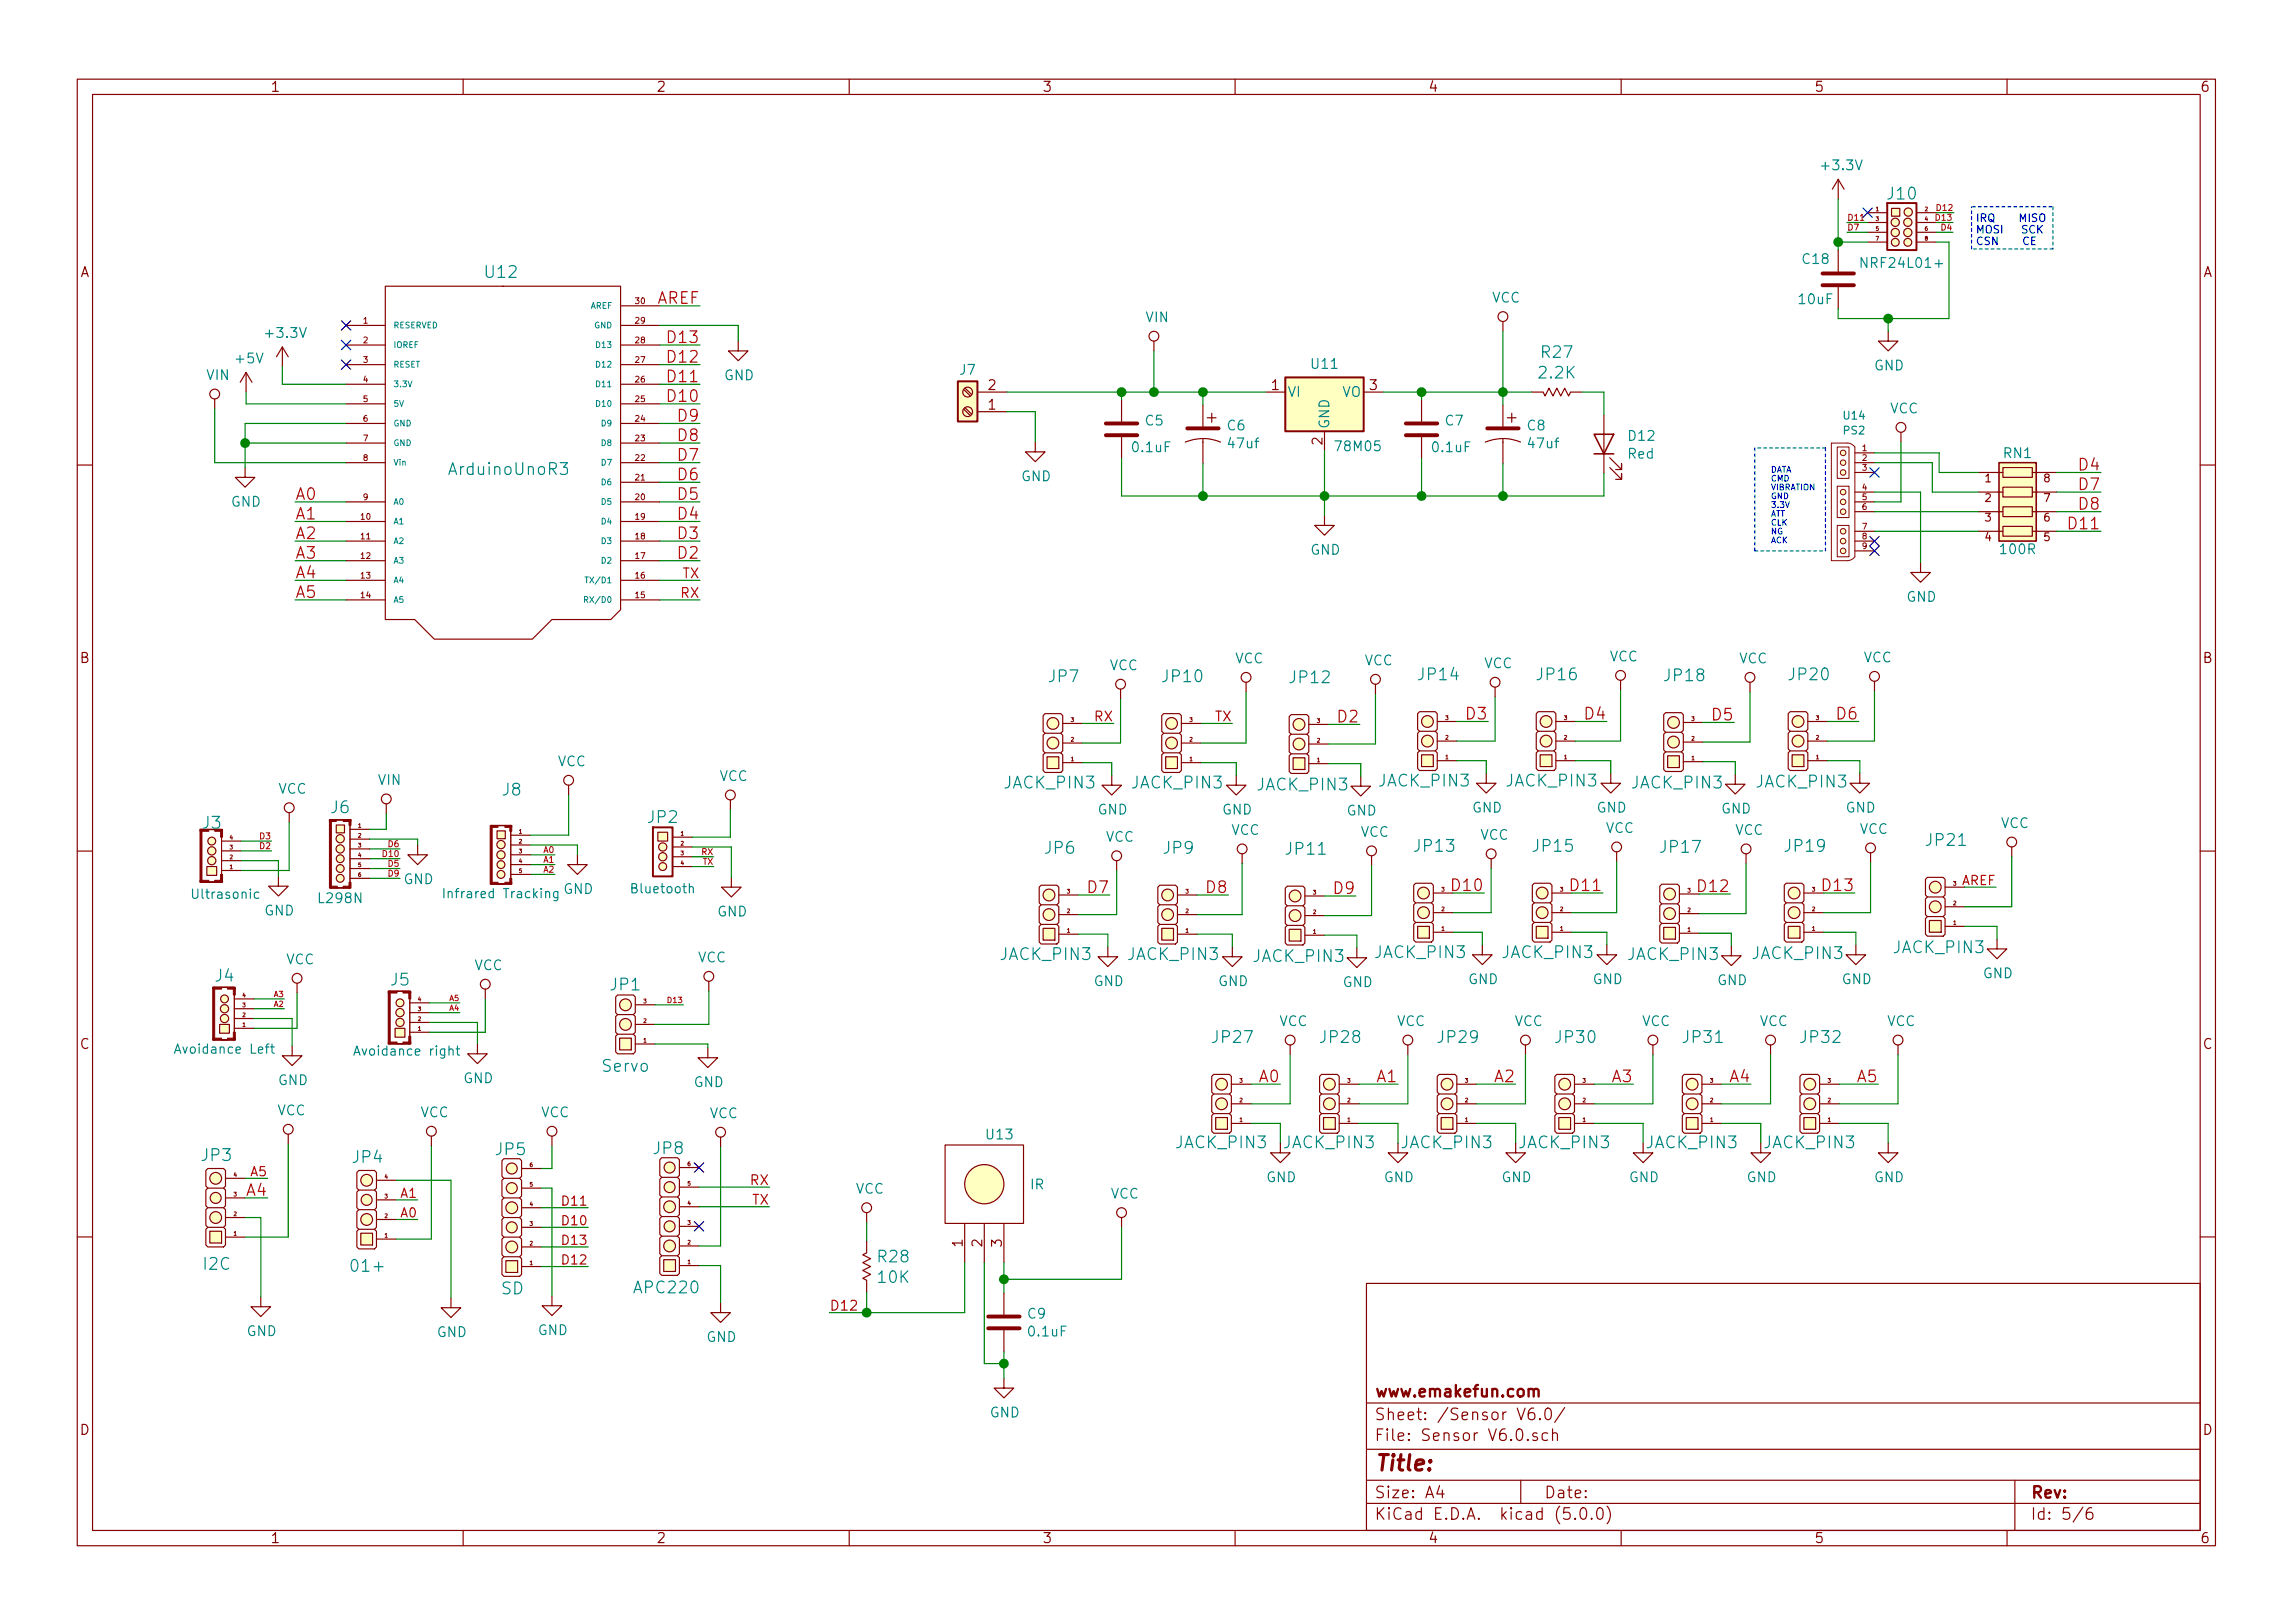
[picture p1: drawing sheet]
<svg xmlns="http://www.w3.org/2000/svg" width="297mm" height="210mm" viewBox="0 0 297 210" stroke-linecap="round" stroke-linejoin="round" font-family="sans-serif">
<defs><g id="words">
<text font-size="2.8" fill="#840000" x="178" y="190.5">Title:</text>
<g font-size="2.1" fill="#008484">
<text x="244.6" y="25.9">J10</text>
<text x="63" y="36">U12</text>
<text x="199.8" y="46.4">R27</text>
<text x="199.5" y="49">2.2K</text>
<text x="58.4" y="61.5">ArduinoUnoR3</text>
<text x="135.9" y="88.4">JP7</text>
<text x="150.7" y="88.4">JP10</text>
<text x="167.2" y="88.5">JP12</text>
<text x="183.9" y="88.1">JP14</text>
<text x="199.2" y="88.1">JP16</text>
<text x="215.7" y="88.3">JP18</text>
<text x="231.9" y="88.1">JP20</text>
<text x="178.7" y="101.9">JACK_PIN3</text>
<text x="195.2" y="101.9">JACK_PIN3</text>
<text x="26.3" y="107.4">J3</text>
<text x="42.9" y="105.4">J6</text>
<text x="65.1" y="103.1">J8</text>
<text x="84" y="106.6">JP2</text>
<text x="130.1" y="102.2">JACK_PIN3</text>
<text x="146.7" y="102.2">JACK_PIN3</text>
<text x="162.9" y="102.4">JACK_PIN3</text>
<text x="211.4" y="102.2">JACK_PIN3</text>
<text x="227.6" y="102">JACK_PIN3</text>
<text x="135.4" y="110.6">JP6</text>
<text x="150.8" y="110.6">JP9</text>
<text x="166.7" y="110.7">JP11</text>
<text x="183.4" y="110.4">JP13</text>
<text x="198.7" y="110.4">JP15</text>
<text x="215.2" y="110.5">JP17</text>
<text x="231.4" y="110.4">JP19</text>
<text x="249.7" y="109.6">JP21</text>
<text x="129.6" y="124.4">JACK_PIN3</text>
<text x="146.2" y="124.4">JACK_PIN3</text>
<text x="162.4" y="124.6">JACK_PIN3</text>
<text x="178.2" y="124.1">JACK_PIN3</text>
<text x="194.7" y="124.1">JACK_PIN3</text>
<text x="210.9" y="124.4">JACK_PIN3</text>
<text x="227.1" y="124.3">JACK_PIN3</text>
<text x="245.3" y="123.5">JACK_PIN3</text>
<text x="27.9" y="127.2">J4</text>
<text x="50.6" y="127.7">J5</text>
<text x="79.1" y="128.3">JP1</text>
<text x="157.2" y="135.1">JP27</text>
<text x="171.2" y="135.1">JP28</text>
<text x="186.4" y="135.1">JP29</text>
<text x="201.7" y="135.1">JP30</text>
<text x="218.2" y="135.1">JP31</text>
<text x="233.4" y="135.1">JP32</text>
<text x="78.1" y="138.9">Servo</text>
<text x="64.3" y="149.7">JP5</text>
<text x="84.7" y="149.5">JP8</text>
<text x="152.4" y="148.8">JACK_PIN3</text>
<text x="166.3" y="148.8">JACK_PIN3</text>
<text x="181.6" y="148.8">JACK_PIN3</text>
<text x="196.8" y="148.8">JACK_PIN3</text>
<text x="213.3" y="148.8">JACK_PIN3</text>
<text x="228.6" y="148.8">JACK_PIN3</text>
<text x="26.2" y="150.4">JP3</text>
<text x="45.7" y="150.7">JP4</text>
<text x="26.4" y="164.5">I2C</text>
<text x="45.8" y="164.8">01+</text>
<text x="64.9" y="167.7">SD</text>
<text x="82.3" y="167.6">APC220</text>
<text x="113.8" y="163.5">R28</text>
<text x="113.8" y="166.2">10K</text>
</g>
<g font-size="2.1" fill="#c20000">
<text x="85" y="39.4">AREF</text>
<text x="86.8" y="47">D12</text>
<text x="86.8" y="44.4">D13</text>
<text x="86.8" y="49.5">D11</text>
<text x="86.8" y="52.1">D10</text>
<text x="88" y="59.7">D7</text>
<text x="88" y="57.1">D8</text>
<text x="88" y="54.6">D9</text>
<text x="38.2" y="64.8">A0</text>
<text x="88" y="64.8">D5</text>
<text x="88" y="62.2">D6</text>
<text x="269.5" y="61">D4</text>
<text x="269.5" y="63.5">D7</text>
<text x="38.2" y="67.3">A1</text>
<text x="38.2" y="69.8">A2</text>
<text x="88" y="69.8">D3</text>
<text x="88" y="67.3">D4</text>
<text x="268.3" y="68.6">D11</text>
<text x="269.5" y="66">D8</text>
<text x="38.2" y="72.4">A3</text>
<text x="38.2" y="74.9">A4</text>
<text x="38.2" y="77.5">A5</text>
<text x="88" y="72.4">D2</text>
<text x="173.5" y="93.6">D2</text>
<text x="190.1" y="93.2">D3</text>
<text x="205.5" y="93.2">D4</text>
<text x="222" y="93.3">D5</text>
<text x="238.1" y="93.2">D6</text>
<text x="141.1" y="115.7">D7</text>
<text x="156.5" y="115.7">D8</text>
<text x="173" y="115.8">D9</text>
<text x="188.4" y="115.4">D10</text>
<text x="203.8" y="115.4">D11</text>
<text x="220.3" y="115.6">D12</text>
<text x="236.4" y="115.4">D13</text>
<text x="163.2" y="140.2">A0</text>
<text x="178.4" y="140.2">A1</text>
<text x="193.7" y="140.2">A2</text>
<text x="208.9" y="140.2">A3</text>
<text x="224.2" y="140.2">A4</text>
<text x="240.7" y="140.2">A5</text>
</g>
<g font-size="2.1" fill="#840000">
<text x="156.4" y="54.8">+</text>
<text x="195.2" y="54.8">+</text>
<text x="178" y="184">Sheet: /Sensor V6.0/</text>
<text x="178" y="181">www.emakefun.com</text>
<text x="178" y="186.7">File: Sensor V6.0.sch</text>
<text x="178" y="196.9">KiCad E.D.A. kicad (5.0.0)</text>
<text x="178" y="194.1">Size: A4</text>
<text x="200" y="194.1">Date:</text>
<text x="263" y="194.1">Rev:</text>
<text x="263" y="196.9">Id: 5/6</text>
</g>
<text font-size="2.1" fill="#008400" x="32" y="154.9">A4</text>
<g font-size="1.8" fill="#840000">
<text x="35" y="11.9">1</text>
<text x="85" y="11.9">2</text>
<text x="135" y="11.9">3</text>
<text x="185" y="11.9">4</text>
<text x="235" y="11.9">5</text>
<text x="285" y="11.9">6</text>
<text x="10.4" y="35.9">A</text>
<text x="285.4" y="35.9">A</text>
<text x="128" y="53.1">1</text>
<text x="128" y="50.5">2</text>
<text x="164.7" y="50.5">1</text>
<text x="177.4" y="50.5">3</text>
<text x="171.3" y="57.6" transform="rotate(-90 171.3 57.6)">2</text>
<text x="10.4" y="85.9">B</text>
<text x="285.4" y="85.9">B</text>
<text x="10.4" y="135.9">C</text>
<text x="285.4" y="135.9">C</text>
<text x="124.7" y="161.5" transform="rotate(-90 124.7 161.5)">1</text>
<text x="127.3" y="161.5" transform="rotate(-90 127.3 161.5)">2</text>
<text x="129.8" y="161.5" transform="rotate(-90 129.8 161.5)">3</text>
<text x="10.4" y="185.9">D</text>
<text x="285.4" y="185.9">D</text>
<text x="35" y="199.9">1</text>
<text x="85" y="199.9">2</text>
<text x="135" y="199.9">3</text>
<text x="185" y="199.9">4</text>
<text x="235" y="199.9">5</text>
<text x="285" y="199.9">6</text>
</g>
<g font-size="1.8" fill="#008484">
<text x="236.2" y="22.1">+3.3V</text>
<text x="233.6" y="34.2">C18</text>
<text x="241.6" y="34.7">NRF24L01+</text>
<text x="148.4" y="41.8">VIN</text>
<text x="193.3" y="39.2">VCC</text>
<text x="233.1" y="39.4">10uF</text>
<text x="30.7" y="47.1">+5V</text>
<text x="34.6" y="43.8">+3.3V</text>
<text x="170" y="47.8">U11</text>
<text x="26.8" y="49.2">VIN</text>
<text x="93.8" y="49.3">GND</text>
<text x="124.4" y="48.6">J7</text>
<text x="166.8" y="51.4">VI</text>
<text x="173.8" y="51.4">VO</text>
<text x="242.8" y="48">GND</text>
<text x="244.8" y="53.6">VCC</text>
<text x="146.8" y="58.6">0.1uF</text>
<text x="148.4" y="55.1">C5</text>
<text x="159" y="55.8">C6</text>
<text x="159.2" y="58.1">47uf</text>
<text x="172.2" y="55.6" transform="rotate(-90 172.2 55.6)">GND</text>
<text x="173.2" y="58.5">78M05</text>
<text x="185.7" y="58.6">0.1uF</text>
<text x="187.3" y="55.1">C7</text>
<text x="197.9" y="55.8">C8</text>
<text x="198.1" y="58.1">47uf</text>
<text x="210.9" y="59.4">Red</text>
<text x="211" y="57.1">D12</text>
<text x="259.6" y="59.4">RN1</text>
<text x="29.9" y="65.7">GND</text>
<text x="132.3" y="62.4">GND</text>
<text x="169.7" y="71.9">GND</text>
<text x="259.3" y="71.8">100R</text>
<text x="247" y="78">GND</text>
<text x="143.7" y="86.8">VCC</text>
<text x="160" y="85.9">VCC</text>
<text x="176.8" y="86.2">VCC</text>
<text x="192.3" y="86.6">VCC</text>
<text x="208.5" y="85.7">VCC</text>
<text x="225.3" y="85.9">VCC</text>
<text x="241.4" y="85.8">VCC</text>
<text x="49" y="101.7">VIN</text>
<text x="72.2" y="99.3">VCC</text>
<text x="93.2" y="101.2">VCC</text>
<text x="36" y="102.8">VCC</text>
<text x="142.2" y="105.5">GND</text>
<text x="158.3" y="105.5">GND</text>
<text x="174.4" y="105.7">GND</text>
<text x="190.7" y="105.3">GND</text>
<text x="206.8" y="105.3">GND</text>
<text x="208" y="107.9">VCC</text>
<text x="223" y="105.4">GND</text>
<text x="239.1" y="105.3">GND</text>
<text x="259.2" y="107.3">VCC</text>
<text x="143.2" y="109.1">VCC</text>
<text x="159.5" y="108.2">VCC</text>
<text x="176.3" y="108.4">VCC</text>
<text x="191.7" y="108.8">VCC</text>
<text x="224.8" y="108.2">VCC</text>
<text x="240.9" y="108">VCC</text>
<text x="34.2" y="118.6">GND</text>
<text x="41.4" y="117">L298N</text>
<text x="52.3" y="114.5">GND</text>
<text x="73" y="115.8">GND</text>
<text x="92.9" y="118.7">GND</text>
<text x="37.1" y="124.9">VCC</text>
<text x="61.4" y="125.7">VCC</text>
<text x="90.4" y="124.7">VCC</text>
<text x="141.7" y="127.8">GND</text>
<text x="157.8" y="127.8">GND</text>
<text x="173.9" y="127.9">GND</text>
<text x="190.2" y="127.5">GND</text>
<text x="206.3" y="127.5">GND</text>
<text x="222.5" y="127.6">GND</text>
<text x="238.6" y="127.5">GND</text>
<text x="256.9" y="126.7">GND</text>
<text x="165.7" y="132.9">VCC</text>
<text x="180.9" y="132.9">VCC</text>
<text x="196.2" y="132.9">VCC</text>
<text x="212.7" y="132.9">VCC</text>
<text x="227.9" y="132.9">VCC</text>
<text x="244.4" y="132.9">VCC</text>
<text x="36" y="140.6">GND</text>
<text x="60" y="140.3">GND</text>
<text x="89.9" y="140.8">GND</text>
<text x="35.9" y="144.5">VCC</text>
<text x="54.5" y="144.7">VCC</text>
<text x="70.1" y="144.7">VCC</text>
<text x="91.9" y="144.9">VCC</text>
<text x="127.8" y="147.6">U13</text>
<text x="110.8" y="154.7">VCC</text>
<text x="133.5" y="154.1">IR</text>
<text x="143.9" y="155.3">VCC</text>
<text x="164" y="153.2">GND</text>
<text x="179.3" y="153.2">GND</text>
<text x="194.5" y="153.2">GND</text>
<text x="211" y="153.2">GND</text>
<text x="226.3" y="153.2">GND</text>
<text x="242.8" y="153.2">GND</text>
<text x="32" y="173.1">GND</text>
<text x="56.6" y="173.2">GND</text>
<text x="69.7" y="173">GND</text>
<text x="91.5" y="173.9">GND</text>
<text x="133.2" y="170.8">C9</text>
<text x="133.3" y="173.1">0.1uF</text>
<text x="128.2" y="183.6">GND</text>
</g>
<g font-size="1.8" fill="#c20000">
<text x="88.2" y="77.5">RX</text>
<text x="88.4" y="74.9">TX</text>
<text x="141.8" y="93.5">RX</text>
<text x="157.4" y="93.5">TX</text>
<text x="97.2" y="153.5">RX</text>
<text x="97.4" y="156.1">TX</text>
<text x="107.4" y="169.8">D12</text>
</g>
<g font-size="1.7" fill="#008484">
<text x="25.1" y="116.4">Ultrasonic</text>
<text x="58.1" y="116.4">Infrared Tracking</text>
<text x="82" y="115.7">Bluetooth</text>
<text x="23.1" y="136.5">Avoidance Left</text>
<text x="46.4" y="136.7">Avoidance right</text>
</g>
<g font-size="1.7" fill="#c20000">
<text x="254.1" y="114.7">AREF</text>
<text x="32.5" y="152.4">A5</text>
<text x="52" y="155.2">A1</text>
<text x="52" y="157.7">A0</text>
<text x="73.2" y="156.2">D11</text>
<text x="73.2" y="158.7">D10</text>
<text x="73.2" y="161.3">D13</text>
<text x="73.2" y="163.8">D12</text>
</g>
<g font-size="1.4" fill="#0000c2">
<text x="255.9" y="28.7">IRQ</text>
<text x="255.9" y="30.2">MOSI</text>
<text x="255.9" y="31.7">CSN</text>
<text x="260.6" y="30.2">SCK</text>
</g>
<g font-size="1.4" fill="#008484">
<text x="238.9" y="56.3">PS2</text>
<text x="238.9" y="54.4">U14</text>
</g>
<g font-size="1.4" fill="#840000">
<text x="257.2" y="62.5">1</text>
<text x="257.2" y="65">2</text>
<text x="264.8" y="65">7</text>
<text x="264.8" y="62.5">8</text>
<text x="257.2" y="67.6">3</text>
<text x="257.2" y="70.1">4</text>
<text x="264.8" y="70.1">5</text>
<text x="264.8" y="67.6">6</text>
</g>
<g font-size="1.1" fill="#c20000">
<text x="239.3" y="28.6">D11</text>
<text x="239.3" y="29.9">D7</text>
<text x="251" y="28.6">D13</text>
<text x="251.1" y="27.3">D12</text>
<text x="251.6" y="29.9">D4</text>
<text x="33.8" y="110">D2</text>
<text x="33.8" y="108.7">D3</text>
<text x="49.8" y="111">D10</text>
<text x="50.4" y="109.7">D6</text>
<text x="50.4" y="112.3">D5</text>
<text x="50.4" y="113.6">D9</text>
<text x="70.5" y="111.8">A1</text>
<text x="70.5" y="113">A2</text>
<text x="70.5" y="110.5">A0</text>
<text x="90.9" y="110.8">RX</text>
<text x="91.1" y="112">TX</text>
</g>
<g font-size="1.1" fill="#840000">
<text x="47.1" y="41.9">1</text>
<text x="82.3" y="41.9">29</text>
<text x="82.3" y="39.4">30</text>
<text x="47.1" y="44.5">2</text>
<text x="47.1" y="47">3</text>
<text x="82.3" y="47">27</text>
<text x="82.3" y="44.5">28</text>
<text x="47.1" y="49.5">4</text>
<text x="47.1" y="52.1">5</text>
<text x="82.3" y="52.1">25</text>
<text x="82.3" y="49.5">26</text>
<text x="47.1" y="54.6">6</text>
<text x="47.1" y="57.2">7</text>
<text x="47.1" y="59.7">8</text>
<text x="82.3" y="59.7">22</text>
<text x="82.3" y="57.2">23</text>
<text x="82.3" y="54.6">24</text>
<text x="241.3" y="58.4">1</text>
<text x="241.3" y="59.7">2</text>
<text x="47.1" y="64.8">9</text>
<text x="82.3" y="64.8">20</text>
<text x="82.3" y="62.2">21</text>
<text x="241.3" y="61">3</text>
<text x="241.3" y="63.5">4</text>
<text x="241.3" y="64.8">5</text>
<text x="46.8" y="67.3">10</text>
<text x="46.8" y="69.9">11</text>
<text x="82.3" y="69.9">18</text>
<text x="82.3" y="67.3">19</text>
<text x="241.3" y="66.1">6</text>
<text x="241.3" y="68.6">7</text>
<text x="241.3" y="69.9">8</text>
<text x="241.3" y="71.1">9</text>
<text x="46.8" y="72.4">12</text>
<text x="46.8" y="74.9">13</text>
<text x="46.8" y="77.5">14</text>
<text x="82.3" y="77.5">15</text>
<text x="82.3" y="74.9">16</text>
<text x="82.3" y="72.4">17</text>
</g>
<g font-size="1.1" fill="#008484">
<text x="76.5" y="40">AREF</text>
<text x="50.9" y="42.5">RESERVED</text>
<text x="50.9" y="45.1">IOREF</text>
<text x="50.9" y="47.6">RESET</text>
<text x="77" y="42.5">GND</text>
<text x="77.4" y="47.6">D12</text>
<text x="77.4" y="45.1">D13</text>
<text x="50.9" y="50.2">3.3V</text>
<text x="50.9" y="52.7">5V</text>
<text x="77.4" y="52.7">D10</text>
<text x="77.4" y="50.2">D11</text>
<text x="50.9" y="55.2">GND</text>
<text x="50.9" y="57.8">GND</text>
<text x="78" y="57.8">D8</text>
<text x="78" y="55.2">D9</text>
<text x="50.9" y="60.3">Vin</text>
<text x="50.9" y="65.4">A0</text>
<text x="78" y="65.4">D5</text>
<text x="78" y="62.9">D6</text>
<text x="78" y="60.3">D7</text>
<text x="50.9" y="67.9">A1</text>
<text x="50.9" y="70.5">A2</text>
<text x="78" y="70.5">D3</text>
<text x="78" y="67.9">D4</text>
<text x="50.9" y="73">A3</text>
<text x="50.9" y="75.6">A4</text>
<text x="76.4" y="75.6">TX/D1</text>
<text x="78" y="73">D2</text>
<text x="50.9" y="78.1">A5</text>
<text x="76.3" y="78.1">RX/D0</text>
</g>
<g font-size="1.1" fill="#0000c2">
<text x="229.4" y="61.2">DATA</text>
<text x="229.4" y="62.4">CMD</text>
<text x="229.4" y="63.5">VIBRATION</text>
<text x="229.4" y="64.7">GND</text>
<text x="229.4" y="65.8">3.3V</text>
<text x="229.4" y="66.9">ATT</text>
<text x="229.4" y="68.1">CLK</text>
<text x="229.4" y="69.2">NG</text>
<text x="229.4" y="70.4">ACK</text>
</g>
<g font-size="1" fill="#c20000">
<text x="35.6" y="129.2">A3</text>
<text x="35.6" y="130.4">A2</text>
<text x="58.3" y="131">A4</text>
<text x="58.3" y="129.7">A5</text>
<text x="86.7" y="129.9">D13</text>
</g>
<g font-size=".7" fill="#840000">
<text x="243" y="27.4">1</text>
<text x="243" y="28.6">3</text>
<text x="243" y="29.9">5</text>
<text x="249.4" y="27.4">2</text>
<text x="249.4" y="28.6">4</text>
<text x="249.4" y="29.9">6</text>
<text x="243" y="31.2">7</text>
<text x="249.4" y="31.2">8</text>
<text x="138.8" y="93.5">3</text>
<text x="154.1" y="93.5">3</text>
<text x="170.6" y="93.6">3</text>
<text x="187.3" y="95.8">2</text>
<text x="187.3" y="93.3">3</text>
<text x="202.6" y="95.8">2</text>
<text x="202.6" y="93.3">3</text>
<text x="219.2" y="95.9">2</text>
<text x="219.2" y="93.4">3</text>
<text x="235.3" y="95.8">2</text>
<text x="235.3" y="93.3">3</text>
<text x="138.8" y="98.6">1</text>
<text x="138.8" y="96.1">2</text>
<text x="154.1" y="98.6">1</text>
<text x="154.1" y="96.1">2</text>
<text x="170.6" y="98.7">1</text>
<text x="170.6" y="96.2">2</text>
<text x="187.3" y="98.3">1</text>
<text x="202.6" y="98.3">1</text>
<text x="219.2" y="98.5">1</text>
<text x="235.3" y="98.3">1</text>
<text x="46.4" y="107.2">1</text>
<text x="67.3" y="108">1</text>
<text x="29.8" y="112.6">1</text>
<text x="29.8" y="111.3">2</text>
<text x="29.8" y="110">3</text>
<text x="29.8" y="108.8">4</text>
<text x="46.4" y="108.5">2</text>
<text x="46.4" y="109.8">3</text>
<text x="46.4" y="111">4</text>
<text x="46.4" y="112.3">5</text>
<text x="46.4" y="113.6">6</text>
<text x="67.3" y="109.3">2</text>
<text x="67.3" y="110.5">3</text>
<text x="67.3" y="111.8">4</text>
<text x="67.3" y="113.1">5</text>
<text x="88.2" y="108.2">1</text>
<text x="88.2" y="109.5">2</text>
<text x="88.2" y="110.8">3</text>
<text x="88.2" y="112.1">4</text>
<text x="138.3" y="118.3">2</text>
<text x="138.3" y="115.7">3</text>
<text x="153.6" y="118.3">2</text>
<text x="153.6" y="115.7">3</text>
<text x="170.1" y="118.4">2</text>
<text x="170.1" y="115.9">3</text>
<text x="186.8" y="118">2</text>
<text x="186.8" y="115.5">3</text>
<text x="202.1" y="118">2</text>
<text x="202.1" y="115.5">3</text>
<text x="218.6" y="118.2">2</text>
<text x="218.6" y="115.6">3</text>
<text x="234.8" y="118">2</text>
<text x="234.8" y="115.5">3</text>
<text x="253.1" y="119.8">1</text>
<text x="253.1" y="117.3">2</text>
<text x="253.1" y="114.7">3</text>
<text x="138.3" y="120.8">1</text>
<text x="153.6" y="120.8">1</text>
<text x="170.1" y="120.9">1</text>
<text x="186.8" y="120.6">1</text>
<text x="202.1" y="120.6">1</text>
<text x="218.6" y="120.7">1</text>
<text x="234.8" y="120.6">1</text>
<text x="31.4" y="131.7">2</text>
<text x="31.4" y="130.5">3</text>
<text x="31.4" y="129.2">4</text>
<text x="54.2" y="131">3</text>
<text x="54.2" y="129.7">4</text>
<text x="83.4" y="130">3</text>
<text x="31.4" y="133">1</text>
<text x="54.2" y="133.5">1</text>
<text x="54.2" y="132.3">2</text>
<text x="83.4" y="135">1</text>
<text x="83.4" y="132.5">2</text>
<text x="160.6" y="142.8">2</text>
<text x="160.6" y="140.3">3</text>
<text x="174.6" y="142.8">2</text>
<text x="174.6" y="140.3">3</text>
<text x="189.8" y="142.8">2</text>
<text x="189.8" y="140.3">3</text>
<text x="205.1" y="142.8">2</text>
<text x="205.1" y="140.3">3</text>
<text x="221.6" y="142.8">2</text>
<text x="221.6" y="140.3">3</text>
<text x="236.8" y="142.8">2</text>
<text x="236.8" y="140.3">3</text>
<text x="160.6" y="145.3">1</text>
<text x="174.6" y="145.3">1</text>
<text x="189.8" y="145.3">1</text>
<text x="205.1" y="145.3">1</text>
<text x="221.6" y="145.3">1</text>
<text x="236.8" y="145.3">1</text>
<text x="30.3" y="155">3</text>
<text x="30.3" y="152.4">4</text>
<text x="49.9" y="155.2">3</text>
<text x="49.9" y="152.7">4</text>
<text x="68.7" y="153.7">5</text>
<text x="68.7" y="151.2">6</text>
<text x="89.1" y="153.6">5</text>
<text x="89.1" y="151">6</text>
<text x="30.3" y="160.1">1</text>
<text x="30.3" y="157.5">2</text>
<text x="49.9" y="160.3">1</text>
<text x="49.9" y="157.8">2</text>
<text x="68.7" y="161.3">2</text>
<text x="68.7" y="158.8">3</text>
<text x="68.7" y="156.3">4</text>
<text x="89.1" y="161.2">2</text>
<text x="89.1" y="158.7">3</text>
<text x="89.1" y="156.1">4</text>
<text x="68.7" y="163.9">1</text>
<text x="89.1" y="163.7">1</text>
</g>
</g></defs>
<g fill="none" stroke="#840000" stroke-width=".15">
<path d="M10 10.3h277v189.9h-277zM12 12.2h273v186.1h-273zM60 10.3v1.9M110 10.3v1.9M160 10.3v1.9M210 10.3v1.9M260 10.3v1.9M49.9 37.1h30.5v41.9l-1.3 1.3h-7.6l-2.5 2.5h-12.7l-2.6-2.5h-3.8zM80.4 39.6h5.1M238.1 23.2l-.7 1.3M238.1 23.2v2.6M238.1 32.4v2.8"/>
<path d="M238.1 37.2v2.8M238.1 23.2l.8 1.3M241.9 27.6h2.6M241.9 28.8h2.6M241.9 30.1h2.6M241.9 31.4h2.6M245 27h1.1v1h-1.1zM248.3 27.6h2.5M248.3 28.8h2.5M248.3 30.1h2.5M248.3 31.4h2.5M27.8 51.7v1.3"/>
<path d="M31.9 48.3l-.8 1.2M31.9 48.3v2.5M31.9 48.3l.7 1.2M36.6 45l-.8 1.2M36.6 45v2.5M36.6 45l.7 1.2M44.8 42.2h5.1M44.8 44.7h5.1M44.8 59.9h5.1M44.8 57.4h5.1M44.8 54.9h5.1M44.8 52.3h5.1"/>
<path d="M44.8 49.8h5.1M44.8 47.2h5.1M80.4 42.2h5.1M80.4 44.7h5.1M80.4 59.9h5.1M80.4 57.4h5.1M80.4 54.9h5.1M80.4 52.3h5.1M80.4 49.8h5.1M80.4 47.2h5.1M95.6 44.2v1.3h1.3l-1.3 1.2-1.2-1.2h1.2M124.8 50.5l.9 .8"/>
<path d="M124.8 53l.9 .8M125 50.3l.9 .8M125 52.8l.9 .9M126.6 50.8h3.8M126.6 53.3h3.8M134.1 57.3v1.2h1.3l-1.3 1.3-1.3-1.3h1.3M145.3 51.8v2.8M145.3 56.6v2.8M149.5 44.2v1.3M153.5 57.3a5.9 5.9 0 0 1 4.6 0M155.8 56.8v.5zM155.8 52.4v2.8"/>
<path d="M155.8 57.3v2.8M164 50.8h2.5M171.6 55.9v2.5M176.7 50.8h2.5M184.1 51.8v2.8M184.1 56.6v2.8M192.4 57.3a5.9 5.9 0 0 1 4.6 0M194.7 56.8v.5zM194.7 41.7v1.2M194.7 52.4v2.8M194.7 57.3v2.8M198.4 50.8h1.5l.3 .5 .5-1 .5 1 .5-1 .5 1 .5-1 .5 1 .3-.5"/>
<path d="M203.5 50.8h1.5M207.8 53.7v7.6M208.5 59.3l1.6 1.5v-.7v.7h-.8M240.3 59.9h2.5M240.3 58.7h2.5M244.6 42.9v1.3h1.3l-1.3 1.3-1.3-1.3h1.3M246.3 56v1.3M10 60.2h2M31.7 60.6v1.2h1.3l-1.3 1.3-1.2-1.3h1.2M44.8 67.6h5.1M44.8 70.1h5.1M44.8 72.6h5.1"/>
<path d="M44.8 75.2h5.1M44.8 77.7h5.1M44.8 65h5.1M80.4 67.6h5.1M80.4 70.1h5.1M80.4 72.6h5.1M80.4 75.2h5.1M80.4 77.7h5.1M80.4 65h5.1M80.4 62.5h5.1M171.6 66.8v1.3h1.2l-1.2 1.2-1.3-1.2h1.3M208.5 60.6l1.6 1.5v-.8v.8h-.8"/>
<path d="M240.3 70.1h2.5M240.3 65h2.5M240.3 61.2h2.5M240.3 63.7h2.5M240.3 66.3h2.5M240.3 68.8h2.5M240.3 71.4h2.5M248.8 72.9v1.3h1.3l-1.3 1.2-1.3-1.2h1.3M256.3 61.2h3.2M256.3 63.7h3.2M256.3 66.3h3.2M256.3 68.8h3.2"/>
<path d="M259.5 60.6h3.8v1.2h-3.8zM259.5 63.1h3.8v1.3h-3.8zM259.5 65.7h3.8v1.2h-3.8zM259.5 68.2h3.8v1.3h-3.8zM263.3 61.2h3.1M263.3 63.7h3.1M263.3 66.3h3.1M263.3 68.8h3.1M285 60.2h2M135.1 97.8l.3-.3h2l.3 .3v2l-.3 .3h-2l-.3-.3zM135.4 95l-.3-.3v-2l.3-.2h2l.3 .2v2l-.3 .3M135.4 97.5l-.3-.2v-2.1l.3-.2h2l.3 .2v2.1l-.3 .2"/>
<path d="M135.6 98h1.6v1.6h-1.6zM137.7 98.8h2.5M137.7 96.3h2.5M137.7 93.7h2.5M145.2 89.3v1.2M150.5 97.8l.2-.3h2.1l.2 .3v2l-.2 .3h-2.1l-.2-.3zM150.7 95l-.2-.3v-2l.2-.2h2.1l.2 .2v2l-.2 .3M150.7 97.5l-.2-.2v-2.1l.2-.2h2.1l.2 .2v2.1l-.2 .2M151 98h1.5v1.6h-1.5zM153 98.8h2.6M153 96.3h2.6M153 93.7h2.6"/>
<path d="M161.4 88.4v1.3M167 97.9l.3-.2h2l.2 .2v2l-.2 .3h-2l-.3-.3zM167.3 95.1l-.3-.2v-2.1l.3-.2h2l.2 .2v2.1l-.2 .2M167.3 97.7l-.3-.3v-2l.3-.3h2l.2 .3v2l-.2 .3M167.5 98.2h1.5v1.5h-1.5zM169.5 98.9h2.6M169.5 96.4h2.6M169.5 93.8h2.6M178.2 88.6v1.3M183.6 97.5l.3-.2h2l.3 .2v2.1l-.3 .2h-2l-.3-.2zM183.9 94.7l-.3-.2v-2l.3-.3h2l.3 .3v2l-.3 .2M183.9 97.3l-.3-.3v-2l.3-.3h2l.3 .3v2l-.3 .3"/>
<path d="M184.1 97.8h1.6v1.5h-1.6zM186.2 98.5h2.5M186.2 96h2.5M186.2 93.5h2.5M193.7 89v1.3M199 97.5l.3-.2h2l.2 .2v2.1l-.2 .2h-2l-.3-.2zM199.3 94.7l-.3-.2v-2l.3-.3h2l.2 .3v2l-.2 .2M199.3 97.3l-.3-.3v-2l.3-.3h2l.2 .3v2l-.2 .3M199.5 97.8h1.5v1.5h-1.5zM201.5 98.5h2.6M201.5 96h2.6M201.5 93.5h2.6"/>
<path d="M209.9 88.1v1.3M215.5 97.7l.3-.3h2l.3 .3v2l-.3 .2h-2l-.3-.2zM215.8 94.9l-.3-.3v-2l.3-.3h2l.3 .3v2l-.3 .3M215.8 97.4l-.3-.3v-2l.3-.2h2l.3 .2v2l-.3 .3M216 97.9h1.6v1.5h-1.6zM218.1 98.7h2.5M218.1 96.1h2.5M218.1 93.6h2.5M226.7 88.4v1.3M231.6 97.5l.3-.2h2l.3 .2v2.1l-.3 .2h-2l-.3-.2zM231.9 94.7l-.3-.2v-2l.3-.3h2l.3 .3v2l-.3 .2M231.9 97.3l-.3-.3v-2l.3-.3h2l.3 .3v2l-.3 .3"/>
<path d="M232.2 97.8h1.5v1.5h-1.5zM234.2 98.5h2.5M234.2 96h2.5M234.2 93.5h2.5M242.8 88.3v1.2M10 110.3h2M26.8 112.3h1.3v1.1h-1.3zM28.7 110.2h2.5M28.7 112.8h2.5M28.7 111.5h2.5M28.7 109h2.5M36.1 113.5v1.3h1.2l-1.2 1.3-1.3-1.3h1.3"/>
<path d="M37.5 105.3v1.2M43.6 106.9h1v1h-1zM45.3 107.4h2.6M45.3 108.7h2.6M45.3 110h2.6M45.3 111.2h2.6M45.3 112.5h2.6M45.3 113.8h2.6M50 104.1v1.3M54.1 109.5v1.2h1.3l-1.3 1.3-1.3-1.3h1.3M64.4 107.6h1.1v1.1h-1.1zM66.2 108.2h2.5"/>
<path d="M66.2 109.5h2.5M66.2 110.7h2.5M66.2 112h2.5M66.2 113.3h2.5M73.7 101.7v1.3M74.8 110.7v1.3h1.3l-1.3 1.3-1.3-1.3h1.3M85.2 107.8h1.3v1.2h-1.3zM87.1 108.5h2.6M87.1 109.7h2.6M87.1 111h2.6M87.1 112.3h2.6M94.6 103.6v1.3"/>
<path d="M94.7 113.7v1.2h1.3l-1.3 1.3-1.2-1.3h1.2M134.9 117.2l-.3-.2v-2.1l.3-.2h2l.3 .2v2.1l-.3 .2M134.9 119.8l-.3-.3v-2l.3-.3h2l.3 .3v2l-.3 .3M137.2 118.5h2.5M137.2 115.9h2.5M144 100.5v1.2h1.3l-1.3 1.3-1.3-1.3h1.3M144.7 111.5v1.3M150.2 117.2l-.2-.2v-2.1l.2-.2h2.1l.2 .2v2.1l-.2 .2M150.2 119.8l-.2-.3v-2l.2-.3h2.1l.2 .3v2l-.2 .3M152.5 118.5h2.6M152.5 115.9h2.6M160.1 100.5v1.2h1.3l-1.3 1.3-1.2-1.3h1.2"/>
<path d="M160.9 110.6v1.3M166.8 117.3l-.3-.2v-2l.3-.3h2l.2 .3v2l-.2 .2M166.8 119.9l-.3-.3v-2l.3-.3h2l.2 .3v2l-.2 .3M169 118.6h2.6M169 116.1h2.6M176.3 100.6v1.2h1.2l-1.2 1.3-1.3-1.3h1.3M177.7 110.9v1.2M183.1 119.8l.3-.3h2l.3 .3v2l-.3 .2h-2l-.3-.2zM183.4 117l-.3-.3v-2l.3-.3h2l.3 .3v2l-.3 .3M183.4 119.5l-.3-.3v-2l.3-.2h2l.3 .2v2l-.3 .3M185.7 118.2h2.5M185.7 115.7h2.5"/>
<path d="M192.5 100.2v1.3h1.3l-1.3 1.2-1.2-1.2h1.2M193.2 111.2v1.3M198.5 119.8l.3-.3h2l.2 .3v2l-.2 .2h-2l-.3-.2zM198.8 117l-.3-.3v-2l.3-.3h2l.2 .3v2l-.2 .3M198.8 119.5l-.3-.3v-2l.3-.2h2l.2 .2v2l-.2 .3M201 118.2h2.6M201 115.7h2.6M208.7 100.2v1.3h1.2l-1.2 1.2-1.3-1.2h1.3M209.4 110.4v1.2M215 119.9l.3-.3h2l.3 .3v2l-.3 .3h-2l-.3-.3zM215.3 117.1l-.3-.3v-2l.3-.3h2l.3 .3v2l-.3 .3M215.3 119.6l-.3-.2v-2.1l.3-.2h2l.3 .2v2.1l-.3 .2"/>
<path d="M217.6 118.4h2.5M217.6 115.8h2.5M224.8 100.3v1.3h1.3l-1.3 1.3-1.3-1.3h1.3M226.2 110.6v1.3M231.1 119.8l.3-.3h2l.3 .3v2l-.3 .2h-2l-.3-.2zM231.4 117l-.3-.3v-2l.3-.3h2l.3 .3v2l-.3 .3M231.4 119.5l-.3-.3v-2l.3-.2h2l.3 .2v2l-.3 .3M233.7 118.2h2.5M233.7 115.7h2.5M240.9 100.2v1.3h1.3l-1.3 1.2-1.3-1.2h1.3M242.3 110.5v1.3M249.4 119l.3-.3h2l.3 .3v2l-.3 .3h-2l-.3-.3z"/>
<path d="M249.7 116.2l-.3-.3v-2l.3-.2h2l.3 .2v2l-.3 .3M249.7 118.7l-.3-.2v-2l.3-.3h2l.3 .3v2l-.3 .2M249.9 119.2h1.6v1.6h-1.6zM252 117.5h2.5M252 114.9h2.5M260.6 109.7v1.3M285 110.3h2M28.4 132.7h1.3v1.2h-1.3zM30.4 133.2h2.5M30.4 131.9h2.5M30.4 130.7h2.5M30.4 129.4h2.5"/>
<path d="M37.8 135.5v1.3h1.3l-1.3 1.2-1.2-1.2h1.2M38.5 127.4v1.2M51.2 133.2h1.3v1.2h-1.3zM53.1 133.7h2.5M53.1 132.5h2.5M53.1 131.2h2.5M53.1 129.9h2.5M61.8 135.2v1.3h1.3l-1.3 1.3-1.2-1.3h1.2M62.9 128.1v1.3M79.8 134.2l.2-.2h2l.3 .2v2.1l-.3 .2h-2l-.2-.2zM80 131.4l-.2-.2v-2l.2-.3h2l.3 .3v2l-.3 .2M80 134l-.2-.3v-2l.2-.3h2l.3 .3v2l-.3 .3"/>
<path d="M80.3 134.5h1.5v1.5h-1.5zM82.3 135.2h2.5M82.3 132.7h2.5M82.3 130.2h2.5M91.7 135.8v1.2h1.3l-1.3 1.3-1.3-1.3h1.3M91.8 127.1v1.3M134.6 120l.3-.2h2l.3 .2v2l-.3 .3h-2l-.3-.3zM135.1 120.3h1.6v1.5h-1.6zM137.2 121h2.5M143.5 122.7v1.2h1.3l-1.3 1.3-1.3-1.3h1.3M150 120l.2-.2h2.1l.2 .2v2l-.2 .3h-2.1l-.2-.3zM150.5 120.3h1.5v1.5h-1.5z"/>
<path d="M152.5 121h2.6M159.6 122.7v1.2h1.3l-1.3 1.3-1.2-1.3h1.2M166.5 120.1l.3-.2h2l.2 .2v2.1l-.2 .2h-2l-.3-.2zM167 120.4h1.5v1.5h-1.5zM167.1 135.4v1.2M169 121.2h2.6M175.8 122.8v1.3h1.2l-1.2 1.2-1.3-1.2h1.3M182.4 135.4v1.2M183.6 120h1.6v1.5h-1.6zM185.7 120.8h2.5M192 122.4v1.3h1.3l-1.3 1.3-1.2-1.3h1.2M197.6 135.4v1.2"/>
<path d="M199 120h1.5v1.5h-1.5zM201 120.8h2.6M208.2 122.4v1.3h1.2l-1.2 1.3-1.3-1.3h1.3M214.1 135.4v1.2M215.5 120.1h1.5v1.6h-1.5zM217.6 120.9h2.5M224.3 122.5v1.3h1.3l-1.3 1.3-1.3-1.3h1.3M229.4 135.4v1.2M231.6 120h1.6v1.5h-1.6zM233.7 120.8h2.5M240.4 122.4v1.3h1.3l-1.3 1.3-1.3-1.3h1.3M245.9 135.4v1.2"/>
<path d="M252 120h2.5M258.7 121.7v1.2h1.3l-1.3 1.3-1.3-1.3h1.3M26.7 159.3l.2-.3h2.1l.2 .3v2l-.2 .2h-2.1l-.2-.2zM26.9 153.9l-.2-.2v-2.1l.2-.2h2.1l.2 .2v2.1l-.2 .2M26.9 156.5l-.2-.3v-2l.2-.3h2.1l.2 .3v2l-.2 .3M26.9 159l-.2-.3v-2l.2-.2h2.1l.2 .2v2l-.2 .3M27.2 159.5h1.5v1.5h-1.5zM29.2 157.7h2.5M29.2 155.2h2.5M29.2 152.6h2.5M37.3 146.9v1.3M46.2 159.5l.3-.2h2l.3 .2v2l-.3 .3h-2l-.3-.3z"/>
<path d="M46.5 154.2l-.3-.3v-2l.3-.3h2l.3 .3v2l-.3 .3M46.5 156.7l-.3-.2v-2.1l.3-.2h2l.3 .2v2.1l-.3 .2M46.5 159.3l-.3-.3v-2l.3-.3h2l.3 .3v2l-.3 .3M46.7 159.8h1.6v1.5h-1.6zM48.8 158h2.5M48.8 155.4h2.5M48.8 152.9h2.5M55.9 147.2v1.3M65.3 152.6l-.3-.2v-2l.3-.3h2l.3 .3v2l-.3 .2M65.3 155.2l-.3-.3v-2l.3-.3h2l.3 .3v2l-.3 .3M65.3 157.7l-.3-.2v-2.1l.3-.2h2l.3 .2v2.1l-.3 .2M67.6 159h2.5"/>
<path d="M67.6 156.5h2.5M67.6 153.9h2.5M67.6 151.4h2.5M71.5 147.2v1.3M85.7 152.5l-.2-.2v-2.1l.2-.2h2.1l.2 .2v2.1l-.2 .2M85.7 155.1l-.2-.3v-2l.2-.3h2.1l.2 .3v2l-.2 .3M85.7 157.6l-.2-.3v-2l.2-.2h2.1l.2 .2v2l-.2 .3M88 158.9h2.6M88 156.3h2.6M88 153.8h2.6M88 151.3h2.6M93.3 147.3v1.3"/>
<path d="M112.3 157.1v1.3M122.4 148.3h10.2v10.2h-10.2zM125 158.5v5.1M127.5 158.5v5.1M130 158.5v5.1M145.3 157.7v1.3M157.2 141.7l-.2-.2v-2.1l.2-.2h2.1l.2 .2v2.1l-.2 .2M157.2 144.3l-.2-.3v-2l.2-.3h2.1l.2 .3v2l-.2 .3M157.2 144.3h2.1l.2 .2v2.1l-.2 .2h-2.1l-.2-.2v-2.1zM157.5 144.8h1.5v1.5h-1.5zM159.5 145.5h2.6M159.5 143h2.6"/>
<path d="M159.5 140.5h2.6M165.9 148.1v1.2h1.2l-1.2 1.3-1.3-1.3h1.3M170.9 144.5l.3-.2h2l.3 .2v2.1l-.3 .2h-2l-.3-.2zM171.2 141.7l-.3-.2v-2.1l.3-.2h2l.3 .2v2.1l-.3 .2M171.2 144.3l-.3-.3v-2l.3-.3h2l.3 .3v2l-.3 .3M171.4 144.8h1.6v1.5h-1.6zM173.5 145.5h2.5M173.5 143h2.5M173.5 140.5h2.5M181.1 148.1v1.2h1.3l-1.3 1.3-1.3-1.3h1.3M186.2 144.5l.2-.2h2.1l.2 .2v2.1l-.2 .2h-2.1l-.2-.2zM186.4 141.7l-.2-.2v-2.1l.2-.2h2.1l.2 .2v2.1l-.2 .2"/>
<path d="M186.4 144.3l-.2-.3v-2l.2-.3h2.1l.2 .3v2l-.2 .3M186.7 144.8h1.5v1.5h-1.5zM188.7 145.5h2.6M188.7 143h2.6M188.7 140.5h2.6M196.3 148.1v1.2h1.3l-1.3 1.3-1.2-1.3h1.2M201.4 144.5l.3-.2h2l.3 .2v2.1l-.3 .2h-2l-.3-.2zM201.7 141.7l-.3-.2v-2.1l.3-.2h2l.3 .2v2.1l-.3 .2M201.7 144.3l-.3-.3v-2l.3-.3h2l.3 .3v2l-.3 .3M201.9 144.8h1.6v1.5h-1.6zM204 145.5h2.5M204 143h2.5"/>
<path d="M204 140.5h2.5M212.9 148.1v1.2h1.2l-1.2 1.3-1.3-1.3h1.3M217.9 144.5l.3-.2h2l.3 .2v2.1l-.3 .2h-2l-.3-.2zM218.2 141.7l-.3-.2v-2.1l.3-.2h2l.3 .2v2.1l-.3 .2M218.2 144.3l-.3-.3v-2l.3-.3h2l.3 .3v2l-.3 .3M218.4 144.8h1.6v1.5h-1.6zM220.5 145.5h2.5M220.5 143h2.5M220.5 140.5h2.5M228.1 148.1v1.2h1.3l-1.3 1.3-1.3-1.3h1.3M233.2 144.5l.2-.2h2.1l.2 .2v2.1l-.2 .2h-2.1l-.2-.2zM233.4 141.7l-.2-.2v-2.1l.2-.2h2.1l.2 .2v2.1l-.2 .2"/>
<path d="M233.4 144.3l-.2-.3v-2l.2-.3h2.1l.2 .3v2l-.2 .3M233.7 144.8h1.5v1.5h-1.5zM235.7 145.5h2.6M235.7 143h2.6M235.7 140.5h2.6M244.6 148.1v1.2h1.3l-1.3 1.3-1.3-1.3h1.3M10 160.2h2M29.2 160.3h2.5M33.8 168v1.3h1.3l-1.3 1.3-1.3-1.3h1.3M48.8 160.5h2.5M58.4 168.1v1.3h1.3l-1.3 1.3-1.3-1.3h1.3M65 163.1l.3-.3h2l.3 .3v2l-.3 .2h-2l-.3-.2z"/>
<path d="M65.3 160.3l-.3-.3v-2l.3-.3h2l.3 .3v2l-.3 .3M65.3 162.8l-.3-.2v-2.1l.3-.2h2l.3 .2v2.1l-.3 .2M65.5 163.3h1.6v1.5h-1.6zM67.6 164.1h2.5M67.6 161.5h2.5M71.5 167.9v1.3h1.3l-1.3 1.2-1.3-1.2h1.3M85.5 162.9l.2-.2h2.1l.2 .2v2.1l-.2 .2h-2.1l-.2-.2zM85.7 160.1l-.2-.2v-2l.2-.3h2.1l.2 .3v2l-.2 .2M85.7 162.7l-.2-.3v-2l.2-.3h2.1l.2 .3v2l-.2 .3M86 163.2h1.5v1.5h-1.5zM88 164h2.6M88 161.4h2.6"/>
<path d="M93.3 168.8v1.2h1.3l-1.3 1.3-1.2-1.3h1.2M112.3 162.3l-.5 .3 1 .5-1 .5 1 .5-1 .5 1 .5-1 .5 .5 .3M112.3 160.8v1.5M112.3 165.9v1.5M130 178.6v1.2h1.3l-1.3 1.3-1.2-1.3h1.2M130 167.5v2.8M130 172.3v2.8M177 166.3h108v32h-108zM285 160.2h2M60 198.3v1.9M110 198.3v1.9M160 198.3v1.9"/>
<path d="M177 194.8h108M177 191.8h108M177 187.8h108M177 181.8h108M186.5 192.5l-.4 1h1M186.8 193v1M197 191.8v3M198.7 182.4a.62 .62 0 0 0-.7 .7v.5a.48 .48 0 0 0 .8 .2v-.2v-.5a.48 .48 0 0 0-.8 .2M199.1 185.7l-.3-.1-.2 .3a.48 .48 0 0 0 .5 .3l.1 .1-.1 .2-.1 .1-.4-.1M199.5 183.8v.1v-.1v.1M200.3 182.6a.37 .37 0 0 1 .3-.2 .37 .37 0 0 1 .3 .3 1.26 1.26 0 0 1-.1 1.1 .37 .37 0 0 1-.6-.2 1.49 1.49 0 0 1 .1-1zM200.5 185.7a.53 .53 0 0 0-.7 0v.8a.53 .53 0 0 0 .7 0"/>
<path d="M201.1 185.7a.38 .38 0 0 1 .7 .1v.8M201.1 185.1v1.5M202.7 182.3l-1.3 2M204 196.7h.1l-.1 .1v-.1v.1M204.8 195.5a.35 .35 0 0 1 .4-.2 .35 .35 0 0 1 .3 .3 .88 .88 0 0 1-.3 1.2h-.1a.87 .87 0 0 1-.3-1.3zM206.2 196.7v.1l-.1-.1h.1v.1M207 195.4a.37 .37 0 0 1 .6 .2 1.26 1.26 0 0 1-.1 1.1 .34 .34 0 0 1-.6-.2 1.2 1.2 0 0 1 .1-1.1zM208.2 195.1a1.71 1.71 0 0 1 0 2.3M210 198.3v1.9M260 198.3v1.9M261 191.8v6.5M269.8 195.2l-1.2 2"/>
<path d="M271 195.3a.62 .62 0 0 0-.7 .7v.5a.48 .48 0 0 0 .7 .2l.1-.2-.1-.5a.48 .48 0 0 0-.7 .2"/>
<circle cx="245.5" cy="28.8" r=".53"/>
<circle cx="245.5" cy="30.1" r=".53"/>
<circle cx="245.5" cy="31.4" r=".51"/>
<circle cx="247.1" cy="28.8" r=".53"/>
<circle cx="247.1" cy="30.1" r=".53"/>
<circle cx="247.1" cy="31.4" r=".51"/>
<circle cx="247.2" cy="27.5" r=".53"/>
<circle cx="27.8" cy="51" r=".63"/>
<circle cx="125.3" cy="50.8" r=".63"/>
<circle cx="125.3" cy="53.3" r=".63"/>
<circle cx="149.5" cy="43.6" r=".63"/>
<circle cx="194.7" cy="41" r=".63"/>
<circle cx="246.3" cy="55.4" r=".63"/>
<circle cx="136.4" cy="93.7" r=".76"/>
<circle cx="136.4" cy="96.3" r=".76"/>
<circle cx="145.2" cy="88.6" r=".63"/>
<circle cx="151.8" cy="93.7" r=".76"/>
<circle cx="151.8" cy="96.3" r=".76"/>
<circle cx="161.4" cy="87.8" r=".63"/>
<circle cx="168.3" cy="93.8" r=".76"/>
<circle cx="168.3" cy="96.4" r=".76"/>
<circle cx="178.2" cy="88" r=".63"/>
<circle cx="184.9" cy="96" r=".76"/>
<circle cx="184.9" cy="93.5" r=".76"/>
<circle cx="193.7" cy="88.4" r=".63"/>
<circle cx="200.3" cy="96" r=".76"/>
<circle cx="200.3" cy="93.5" r=".76"/>
<circle cx="209.9" cy="87.5" r=".63"/>
<circle cx="216.8" cy="93.6" r=".76"/>
<circle cx="216.8" cy="96.1" r=".76"/>
<circle cx="226.7" cy="87.8" r=".63"/>
<circle cx="232.9" cy="96" r=".76"/>
<circle cx="232.9" cy="93.5" r=".76"/>
<circle cx="242.8" cy="87.6" r=".63"/>
<circle cx="27.4" cy="110.2" r=".53"/>
<circle cx="27.4" cy="111.5" r=".53"/>
<circle cx="27.4" cy="109" r=".51"/>
<circle cx="37.5" cy="104.6" r=".63"/>
<circle cx="44.1" cy="110" r=".53"/>
<circle cx="44.1" cy="108.7" r=".53"/>
<circle cx="44.1" cy="113.8" r=".51"/>
<circle cx="44.1" cy="111.2" r=".51"/>
<circle cx="44.1" cy="112.5" r=".51"/>
<circle cx="50" cy="103.5" r=".63"/>
<circle cx="64.9" cy="110.7" r=".53"/>
<circle cx="64.9" cy="109.4" r=".53"/>
<circle cx="64.9" cy="112" r=".51"/>
<circle cx="64.9" cy="113.3" r=".51"/>
<circle cx="73.7" cy="101.1" r=".63"/>
<circle cx="85.9" cy="109.7" r=".53"/>
<circle cx="85.9" cy="111" r=".53"/>
<circle cx="85.9" cy="112.3" r=".51"/>
<circle cx="94.6" cy="103" r=".63"/>
<circle cx="135.9" cy="118.5" r=".76"/>
<circle cx="135.9" cy="115.9" r=".76"/>
<circle cx="144.7" cy="110.9" r=".63"/>
<circle cx="151.3" cy="115.9" r=".76"/>
<circle cx="151.3" cy="118.5" r=".76"/>
<circle cx="160.9" cy="110" r=".63"/>
<circle cx="167.8" cy="116.1" r=".76"/>
<circle cx="167.8" cy="118.6" r=".76"/>
<circle cx="177.7" cy="110.2" r=".63"/>
<circle cx="184.4" cy="115.7" r=".76"/>
<circle cx="184.4" cy="118.2" r=".76"/>
<circle cx="193.2" cy="110.6" r=".63"/>
<circle cx="199.8" cy="118.2" r=".76"/>
<circle cx="199.8" cy="115.7" r=".76"/>
<circle cx="209.4" cy="109.7" r=".63"/>
<circle cx="216.3" cy="115.8" r=".76"/>
<circle cx="216.3" cy="118.4" r=".76"/>
<circle cx="226.2" cy="110" r=".63"/>
<circle cx="232.4" cy="115.7" r=".76"/>
<circle cx="232.4" cy="118.2" r=".76"/>
<circle cx="242.3" cy="109.8" r=".63"/>
<circle cx="250.7" cy="114.9" r=".76"/>
<circle cx="250.7" cy="117.5" r=".76"/>
<circle cx="260.6" cy="109.1" r=".63"/>
<circle cx="29.1" cy="131.9" r=".53"/>
<circle cx="29.1" cy="130.7" r=".53"/>
<circle cx="29.1" cy="129.4" r=".51"/>
<circle cx="38.5" cy="126.7" r=".63"/>
<circle cx="51.8" cy="131.2" r=".53"/>
<circle cx="51.8" cy="132.5" r=".53"/>
<circle cx="51.8" cy="129.9" r=".51"/>
<circle cx="62.9" cy="127.5" r=".63"/>
<circle cx="81" cy="132.7" r=".76"/>
<circle cx="81" cy="130.2" r=".76"/>
<circle cx="91.8" cy="126.5" r=".63"/>
<circle cx="167.1" cy="134.7" r=".63"/>
<circle cx="182.4" cy="134.7" r=".63"/>
<circle cx="197.6" cy="134.7" r=".63"/>
<circle cx="214.1" cy="134.7" r=".63"/>
<circle cx="229.4" cy="134.7" r=".63"/>
<circle cx="245.9" cy="134.7" r=".63"/>
<circle cx="27.9" cy="157.7" r=".76"/>
<circle cx="27.9" cy="152.6" r=".76"/>
<circle cx="27.9" cy="155.2" r=".71"/>
<circle cx="37.3" cy="146.3" r=".63"/>
<circle cx="47.5" cy="152.9" r=".76"/>
<circle cx="47.5" cy="158" r=".76"/>
<circle cx="47.5" cy="155.4" r=".71"/>
<circle cx="55.9" cy="146.6" r=".63"/>
<circle cx="66.3" cy="156.5" r=".76"/>
<circle cx="66.3" cy="153.9" r=".71"/>
<circle cx="66.3" cy="151.4" r=".71"/>
<circle cx="66.3" cy="159" r=".71"/>
<circle cx="71.5" cy="146.6" r=".63"/>
<circle cx="86.7" cy="156.3" r=".76"/>
<circle cx="86.7" cy="153.8" r=".71"/>
<circle cx="86.7" cy="151.3" r=".71"/>
<circle cx="86.7" cy="158.9" r=".71"/>
<circle cx="93.3" cy="146.7" r=".63"/>
<circle cx="112.3" cy="156.5" r=".63"/>
<circle cx="127.5" cy="153.4" r="2.54"/>
<circle cx="145.3" cy="157.1" r=".63"/>
<circle cx="158.2" cy="143" r=".76"/>
<circle cx="158.2" cy="140.5" r=".76"/>
<circle cx="172.2" cy="140.5" r=".76"/>
<circle cx="172.2" cy="143" r=".76"/>
<circle cx="187.5" cy="143" r=".76"/>
<circle cx="187.5" cy="140.5" r=".76"/>
<circle cx="202.7" cy="140.5" r=".76"/>
<circle cx="202.7" cy="143" r=".76"/>
<circle cx="219.2" cy="143" r=".76"/>
<circle cx="219.2" cy="140.5" r=".76"/>
<circle cx="234.4" cy="143" r=".76"/>
<circle cx="234.4" cy="140.5" r=".76"/>
<circle cx="66.3" cy="161.5" r=".76"/>
<circle cx="86.7" cy="161.4" r=".76"/>
</g>
<path d="M198 180.1a.41 .41 0 0 1 .7 0v.8M198.7 180.1v-.1a.37 .37 0 0 1 .6 .1v.8" fill="none" stroke="#840000" stroke-width=".3"/>
<path d="M75.7 77.7l.4-.1v-.1v-.1l-.4-.1v.7M75.8 74.7h.4M75.9 77.7l.2 .3M76 74.7v.8" fill="none" stroke="#008484" stroke-width=".13"/>
<g fill="none" stroke="#008484" stroke-width=".15">
<path d="M72.6 59.9h.9l-.5 .6 .4 .1a.62 .62 0 0 1 0 .8l-.6 .1-.2-.2M33.5 115.6h-.3l-.3 .2v.3l.2 .2h.4M57.5 115.1v1.2M70.7 115.6a.28 .28 0 0 1 .3-.1 .28 .28 0 0 1 .2 .2v.6M72.3 115.5l-.1 1.1-.1 .1-.3-.1M72.3 115.6l-.4-.1-.2 .2v.4l.1 .2h.5M89.3 115a.28 .28 0 0 1 .3-.2 .28 .28 0 0 1 .2 .2v.7M34.4 135.6h.4M34.8 135.2l-.3 .2v1M35.1 135.6h.4M35.2 135.2v1.1l.1 .1h.2M45.8 136.7l.4-1.2 .4 1.2"/>
<path d="M58.2 136a.3 .3 0 0 1 .5 .1v.6M59.1 135.9h.4M59.3 135.5v1v.1l.2 .1"/>
</g>
<g fill="none" stroke="#008400" stroke-width=".15">
<path d="M85.5 39.6h5.2M238.1 31.4h3.8M238.1 25.8v6.6M239.3 30.1h2.6M239.3 28.8h2.6M250.8 31.4h1.7v9.9h-14.4v-1.3M250.8 30.1h2.2M250.8 28.8h2.2M250.8 27.6h2.3M27.8 53v6.9h17M31.7 57.4h13.1M31.9 50.8v1.5h12.9"/>
<path d="M36.6 47.5v2.3h8.2M44.8 54.9h-13.1v5.7M85.5 52.3h5.2M85.5 49.8h5.2M85.5 59.9h5.2M85.5 57.4h5.2M85.5 54.9h5.2M85.5 47.2h5.2M85.5 44.7h5.2M85.5 42.2h10.1v2M130.4 50.8h33.6M130.4 53.3h3.7v4"/>
<path d="M145.3 50.8v1M145.3 59.4v4.9h62.5v-3M149.5 45.5v5.3M155.8 50.8v1.6M171.6 58.4v8.4M179.2 50.8h19.2M184.1 50.8v1M184.1 59.4v4.9M194.7 42.9v9.5M205 50.8h2.8v2.9M242.8 58.7h8.4v2.5h5.1M242.8 59.9h7.5v3.8h6"/>
<path d="M244.6 41.3v1.6M246.3 57.3v7.7h-3.5M38.2 72.6h6.6M38.2 75.2h6.6M38.2 77.7h6.6M38.2 70.1h6.6M38.2 67.6h6.6M38.2 65h6.6M85.5 72.6h5.2M85.5 75.2h5.2M85.5 77.7h5.2M85.5 70.1h5.2"/>
<path d="M85.5 67.6h5.2M85.5 65h5.2M85.5 62.5h5.2M155.8 60.1v4.2M194.7 60.1v4.2M242.8 66.3h13.5M242.8 63.7h6v9.2M242.8 68.8h13.5M266.4 66.3h5.8M266.4 63.7h5.8M266.4 61.2h5.8M266.4 68.8h5.8"/>
<path d="M140.2 93.7h4.1M140.2 98.8h3.8v1.7M145.2 90.5v5.8h-5M155.6 93.7h4M155.6 98.8h4.5v1.7M161.4 89.7v6.6h-5.8M172.1 93.8h4M172.1 98.9h4.2v1.7M178.2 89.9v6.5h-6.1M188.7 93.5h4.1M188.7 98.5h3.8v1.7M193.7 90.3v5.7h-5"/>
<path d="M204.1 93.5h4.1M204.1 98.5h4.6v1.7M209.9 89.4v6.6h-5.8M220.6 93.6h4.1M220.6 98.7h4.2v1.6M226.7 89.7v6.4h-6.1M236.7 93.5h4.1M236.7 98.5h4.2v1.7M242.8 89.5v6.5h-6.1M31.2 109h4M31.2 110.2h4M31.2 111.5h4.9v2"/>
<path d="M37.5 106.5v6.3h-6.3M47.9 110h3.9M47.9 113.8h3.9M47.9 112.5h3.9M47.9 111.2h3.9M47.9 108.7h6.2v.8M50 105.4v2h-2.1M68.7 110.7h3.2M68.7 112h3.2M68.7 113.3h3.2M68.7 109.5h6.1v1.2M73.7 103v5.2h-5"/>
<path d="M89.7 112.3h2.8M89.7 109.7h5v4M89.7 111h2.8M94.6 104.9v3.6h-4.9M139.7 115.9h4.1M144.7 112.8v5.7h-5M155.1 115.9h4M160.9 111.9v6.6h-5.8M171.6 116.1h4M177.7 112.1v6.5h-6.1M188.2 115.7h4.1M193.2 112.5v5.7h-5"/>
<path d="M203.6 115.7h4M209.4 111.6v6.6h-5.8M220.1 115.8h4.1M226.2 111.9v6.5h-6.1M236.2 115.7h4.1M242.3 111.8v6.4h-6.1M254.5 114.9h4.1M260.6 111v6.5h-6.1M32.9 130.7h3.9M32.9 129.4h3.9M32.9 131.9h4.9v3.6M38.5 128.6v4.6h-5.6"/>
<path d="M55.6 131.2h4M55.6 129.9h4M55.6 132.5h6.2v2.7M62.9 129.4v4.3h-7.3M84.8 130.2h3.7M84.8 135.2h6.9v.6M91.8 128.4v4.3h-7M139.7 121h3.8v1.7M155.1 121h4.5v1.7M167.1 136.6v6.4h-5M171.6 121.2h4.2v1.6M182.4 136.6v6.4h-6.4"/>
<path d="M188.2 120.8h3.8v1.6M197.6 136.6v6.4h-6.3M203.6 120.8h4.6v1.6M214.1 136.6v6.4h-7.6M220.1 120.9h4.2v1.6M229.4 136.6v6.4h-6.4M236.2 120.8h4.2v1.6M245.9 136.6v6.4h-7.6M254.5 120h4.2v1.7M31.7 157.7h2.1v10.3M31.7 152.6h3M37.3 148.2v12.1h-5.6"/>
<path d="M51.3 155.4h2.8M51.3 158h2.8M51.3 152.9h7.1v15.2M55.9 148.5v12h-4.6M70.1 153.9h1.4v14M70.1 156.5h6.1M70.1 159h6.1M71.5 148.5v2.9h-1.4M90.6 153.8h9.1M90.6 156.3h9.1M93.3 148.6v12.8h-2.7M112.3 158.4v2.4"/>
<path d="M145.3 159v6.7h-15.3M162.1 145.5h3.8v2.6M162.1 140.5h3.8M176 145.5h5.1v2.6M176 140.5h5.1M191.3 145.5h5v2.6M191.3 140.5h5M206.5 145.5h6.4v2.6M206.5 140.5h5.1M223 145.5h5.1v2.6M223 140.5h3.8M238.3 145.5h6.3v2.6"/>
<path d="M238.3 140.5h5M70.1 161.5h6.1M70.1 164.1h6.1M90.6 164h2.7v4.8M112.3 167.4v2.6M125 163.6v6.4h-17.6M127.5 163.6v13.1h2.5M130 163.6v3.9M130 175.1v3.5"/>
</g>
<g fill="#ffffc2" stroke="#ffffc2" stroke-width=".13">
<path d="M259 59.9h4.8v10.2h-4.8z"/>
<path d="M26.8 112.3h1.3v1.1h-1.3z"/>
<path d="M85.2 107.8h1.3v1.2h-1.3z"/>
<path d="M80.3 134.5h1.5v1.5h-1.5z"/>
<path d="M51.2 133.2h1.3v1.2h-1.3z"/>
<path d="M28.4 132.7h1.3v1.2h-1.3z"/>
<path d="M245 27h1.1v1h-1.1z"/>
<path d="M166.5 48.9h10.2v7h-10.2z"/>
<path d="M135.6 98h1.6v1.6h-1.6z"/>
<path d="M151 98h1.5v1.6h-1.5z"/>
<path d="M167.5 98.2h1.5v1.5h-1.5z"/>
<path d="M184.1 97.8h1.6v1.5h-1.6z"/>
<path d="M199.5 97.8h1.5v1.5h-1.5z"/>
<path d="M216 97.9h1.6v1.5h-1.6z"/>
<path d="M232.2 97.8h1.5v1.5h-1.5z"/>
<path d="M135.1 120.3h1.6v1.5h-1.6z"/>
<path d="M150.5 120.3h1.5v1.5h-1.5z"/>
<path d="M167 120.4h1.5v1.5h-1.5z"/>
<path d="M183.6 120h1.6v1.5h-1.6z"/>
<path d="M199 120h1.5v1.5h-1.5z"/>
<path d="M215.5 120.1h1.5v1.6h-1.5z"/>
<path d="M231.6 120h1.6v1.5h-1.6z"/>
<path d="M124.1 49.4h2.5v5.2h-2.5z"/>
<path d="M27.2 159.5h1.5v1.5h-1.5z"/>
<path d="M46.7 159.8h1.6v1.5h-1.6z"/>
<path d="M65.5 163.3h1.6v1.5h-1.6z"/>
<path d="M86 163.2h1.5v1.5h-1.5z"/>
<path d="M249.9 119.2h1.6v1.6h-1.6z"/>
<path d="M43.6 106.9h1v1h-1z"/>
<path d="M64.4 107.6h1.1v1.1h-1.1z"/>
<path d="M157.5 144.8h1.5v1.5h-1.5z"/>
<path d="M171.4 144.8h1.6v1.5h-1.6z"/>
<path d="M186.7 144.8h1.5v1.5h-1.5z"/>
<path d="M201.9 144.8h1.6v1.5h-1.6z"/>
<path d="M218.4 144.8h1.6v1.5h-1.6z"/>
<path d="M233.7 144.8h1.5v1.5h-1.5z"/>
<circle cx="238.8" cy="71.4" r=".36"/>
<circle cx="238.8" cy="70.1" r=".36"/>
<circle cx="238.8" cy="68.8" r=".36"/>
<circle cx="238.8" cy="66.3" r=".36"/>
<circle cx="238.8" cy="65" r=".36"/>
<circle cx="238.8" cy="63.7" r=".36"/>
<circle cx="238.8" cy="61.2" r=".36"/>
<circle cx="238.8" cy="59.9" r=".36"/>
<circle cx="238.8" cy="58.7" r=".36"/>
<circle cx="27.4" cy="109" r=".51"/>
<circle cx="27.4" cy="110.2" r=".53"/>
<circle cx="27.4" cy="111.5" r=".53"/>
<circle cx="85.9" cy="112.3" r=".51"/>
<circle cx="85.9" cy="111" r=".53"/>
<circle cx="85.9" cy="109.7" r=".53"/>
<circle cx="81" cy="130.2" r=".76"/>
<circle cx="81" cy="132.7" r=".76"/>
<circle cx="127.5" cy="153.4" r="2.54"/>
<circle cx="51.8" cy="129.9" r=".51"/>
<circle cx="51.8" cy="131.2" r=".53"/>
<circle cx="51.8" cy="132.5" r=".53"/>
<circle cx="29.1" cy="129.4" r=".51"/>
<circle cx="29.1" cy="130.7" r=".53"/>
<circle cx="29.1" cy="131.9" r=".53"/>
<circle cx="245.5" cy="31.4" r=".51"/>
<circle cx="245.5" cy="30.1" r=".53"/>
<circle cx="245.5" cy="28.8" r=".53"/>
<circle cx="247.1" cy="31.4" r=".51"/>
<circle cx="247.1" cy="30.1" r=".53"/>
<circle cx="247.1" cy="28.8" r=".53"/>
<circle cx="247.2" cy="27.5" r=".53"/>
<circle cx="136.4" cy="93.7" r=".76"/>
<circle cx="136.4" cy="96.3" r=".76"/>
<circle cx="151.8" cy="93.7" r=".76"/>
<circle cx="151.8" cy="96.3" r=".76"/>
<circle cx="168.3" cy="93.8" r=".76"/>
<circle cx="168.3" cy="96.4" r=".76"/>
<circle cx="184.9" cy="93.5" r=".76"/>
<circle cx="184.9" cy="96" r=".76"/>
<circle cx="200.3" cy="93.5" r=".76"/>
<circle cx="200.3" cy="96" r=".76"/>
<circle cx="216.8" cy="93.6" r=".76"/>
<circle cx="216.8" cy="96.1" r=".76"/>
<circle cx="232.9" cy="93.5" r=".76"/>
<circle cx="232.9" cy="96" r=".76"/>
<circle cx="135.9" cy="115.9" r=".76"/>
<circle cx="135.9" cy="118.5" r=".76"/>
<circle cx="151.3" cy="115.9" r=".76"/>
<circle cx="151.3" cy="118.5" r=".76"/>
<circle cx="167.8" cy="116.1" r=".76"/>
<circle cx="167.8" cy="118.6" r=".76"/>
<circle cx="184.4" cy="115.7" r=".76"/>
<circle cx="184.4" cy="118.2" r=".76"/>
<circle cx="199.8" cy="115.7" r=".76"/>
<circle cx="199.8" cy="118.2" r=".76"/>
<circle cx="216.3" cy="115.8" r=".76"/>
<circle cx="216.3" cy="118.4" r=".76"/>
<circle cx="232.4" cy="115.7" r=".76"/>
<circle cx="232.4" cy="118.2" r=".76"/>
<circle cx="27.9" cy="152.6" r=".76"/>
<circle cx="27.9" cy="155.2" r=".71"/>
<circle cx="27.9" cy="157.7" r=".76"/>
<circle cx="47.5" cy="152.9" r=".76"/>
<circle cx="47.5" cy="155.4" r=".71"/>
<circle cx="47.5" cy="158" r=".76"/>
<circle cx="66.3" cy="151.4" r=".71"/>
<circle cx="66.3" cy="153.9" r=".71"/>
<circle cx="66.3" cy="156.5" r=".76"/>
<circle cx="66.3" cy="159" r=".71"/>
<circle cx="66.3" cy="161.5" r=".76"/>
<circle cx="86.7" cy="151.3" r=".71"/>
<circle cx="86.7" cy="153.8" r=".71"/>
<circle cx="86.7" cy="156.3" r=".76"/>
<circle cx="86.7" cy="158.9" r=".71"/>
<circle cx="86.7" cy="161.4" r=".76"/>
<circle cx="250.7" cy="114.9" r=".76"/>
<circle cx="250.7" cy="117.5" r=".76"/>
<circle cx="44.1" cy="113.8" r=".51"/>
<circle cx="44.1" cy="112.5" r=".51"/>
<circle cx="44.1" cy="111.2" r=".51"/>
<circle cx="44.1" cy="110" r=".53"/>
<circle cx="44.1" cy="108.7" r=".53"/>
<circle cx="64.9" cy="113.3" r=".51"/>
<circle cx="64.9" cy="112" r=".51"/>
<circle cx="64.9" cy="110.7" r=".53"/>
<circle cx="64.9" cy="109.4" r=".53"/>
<circle cx="158.2" cy="140.5" r=".76"/>
<circle cx="158.2" cy="143" r=".76"/>
<circle cx="172.2" cy="140.5" r=".76"/>
<circle cx="172.2" cy="143" r=".76"/>
<circle cx="187.5" cy="140.5" r=".76"/>
<circle cx="187.5" cy="143" r=".76"/>
<circle cx="202.7" cy="140.5" r=".76"/>
<circle cx="202.7" cy="143" r=".76"/>
<circle cx="219.2" cy="140.5" r=".76"/>
<circle cx="219.2" cy="143" r=".76"/>
<circle cx="234.4" cy="140.5" r=".76"/>
<circle cx="234.4" cy="143" r=".76"/>
</g>
<g fill="none" stroke="#840000" stroke-width=".13">
<path d="M237.2 57.4h2.2l.5 .2 .4 .3v14.2l-.3 .3-.6 .2h-2.2zM238 57.9h1.5v4.1h-1.5zM238 68.1h1.5v4h-1.5zM238 63h1.5v4.1h-1.5zM26 107.4h2.7v6.9h-2.7zM28.7 108.5v4.8M42.8 106.2h2.5v8.9h-2.5zM45.3 106.9v7.4M63.6 106.9h2.6v7.6h-2.6zM66.2 107.7v6.1M27.7 127.9h2.7v6.8h-2.7zM30.4 128.9v4.8"/>
<path d="M50.4 128.4h2.7v6.8h-2.7zM53.1 129.4v4.8"/>
<circle cx="238.8" cy="59.9" r=".36"/>
<circle cx="238.8" cy="58.7" r=".36"/>
<circle cx="238.8" cy="70.1" r=".36"/>
<circle cx="238.8" cy="71.4" r=".36"/>
<circle cx="238.8" cy="65" r=".36"/>
<circle cx="238.8" cy="68.8" r=".36"/>
<circle cx="238.8" cy="66.3" r=".36"/>
<circle cx="238.8" cy="63.7" r=".36"/>
<circle cx="238.8" cy="61.2" r=".36"/>
</g>
<path d="M255.4 32.3v-5.5M255.5 26.8h10.4M265.9 32.3h-10.5M265.9 26.8v5.5M227.3 58v13.4M236.5 58h-9.2M227.3 71.4h9.2M236.5 71.4v-13.4" fill="none" stroke="#0000c2" stroke-width=".15" stroke-dasharray=".4 .4"/>
<path d="M206.5 56.3h2.5l-1.2 2.5zM206.5 58.8h2.5M259 59.9h4.8v10.2h-4.8z" fill="none" stroke="#840000" stroke-width=".2"/>
<g fill="none" stroke="#000084" stroke-width=".15">
<path d="M241.3 26.9l1.2 1.3M242.5 26.9l-1.2 1.3M44.2 41.5l1.2 1.3M44.2 44.1l1.2 1.2M44.2 46.6l1.2 1.2M45.4 41.5l-1.2 1.3M45.4 44.1l-1.2 1.2M45.4 46.6l-1.2 1.2M242.2 69.5l1.2 1.2M242.2 70.8l1.2 1.2M242.2 60.6l1.2 1.2M243.4 69.5l-1.2 1.2"/>
<path d="M243.4 70.8l-1.2 1.2M243.4 60.6l-1.2 1.2M89.9 158.3l1.3 1.2M89.9 150.6l1.3 1.3M91.2 158.3l-1.3 1.2M91.2 150.6l-1.3 1.3"/>
</g>
<g fill="#840000" stroke="#840000" stroke-width=".13">
<path d="M25.9 107.4h.3v6.9h-.3z"/>
<path d="M27 114.2l.8 .1z"/>
<path d="M25.9 114h1.2v.3h-1.2z"/>
<path d="M27.8 114h1v.3h-1z"/>
<path d="M28.6 107.6h.2v.9h-.2z"/>
<path d="M28.6 113.3h.2v1h-.2z"/>
<path d="M50.3 128.4h1.1v.2h-1.1z"/>
<path d="M50.3 128.4h.2v6.8h-.2z"/>
<path d="M52.2 128.4h1v.2h-1z"/>
<path d="M53 128.5h.2v.9h-.2z"/>
<path d="M53 134.2h.2v1h-.2z"/>
<path d="M27.6 127.9h1.1v.2h-1.1z"/>
<path d="M27.6 127.9h.2v6.8h-.2z"/>
<path d="M28.7 134.7h.8z"/>
<path d="M27.6 134.5h1.1v.2h-1.1z"/>
<path d="M29.5 127.9h1v.2h-1z"/>
<path d="M29.5 134.5h1v.2h-1z"/>
<path d="M30.2 128h.3v.9h-.3z"/>
<path d="M30.2 133.7h.3v1h-.3z"/>
<path d="M42.7 106.2h.2v8.9h-.2z"/>
<path d="M42.8 114.8h.9v.3h-.9z"/>
<path d="M43.5 106.2h1z"/>
<path d="M42.7 106.2h.9v.2h-.9z"/>
<path d="M43.6 115h.9z"/>
<path d="M44.4 114.8h.9v.3h-.9z"/>
<path d="M45.2 114.3h.3v.8h-.3z"/>
<path d="M45.2 106.2h.3v.7h-.3z"/>
<path d="M44.4 106.2h1.1v.2h-1.1z"/>
<path d="M63.5 106.9h.3v7.6h-.3z"/>
<path d="M63.6 114.3h.9v.2h-.9z"/>
<path d="M64.5 114.5h.9z"/>
<path d="M64.5 106.9l1 .1z"/>
<path d="M63.6 106.9h.9v.3h-.9z"/>
<path d="M65.4 114.3h.9v.2h-.9z"/>
<path d="M65.4 106.9h.9v.3h-.9z"/>
<path d="M66 113.8h.3v.7h-.3z"/>
<path d="M66 106.9h.3v.8h-.3z"/>
</g>
<path d="M244.5 26.3v6.1h3.8v-6.1h-3.8M124.1 49.4h2.5v5.2h-2.5zM166.5 48.9h10.2v7h-10.2zM84.6 107.2h2.5v6.3h-2.5z" fill="none" stroke="#840000" stroke-width=".25"/>
<path d="M236.1 37h4.1M236.1 35.4h4.1M143.3 56.4h4M143.3 54.9h4M153.8 55.5h4.1M182.1 56.4h4.1M182.1 54.9h4.1M192.7 55.5h4M128 172.1h4.1M128 170.6h4.1" fill="none" stroke="#840000" stroke-width=".51"/>
<g fill="#008400" stroke="#008400" stroke-width=".25">
<circle cx="130" cy="176.7" r=".51"/>
<circle cx="31.8" cy="57.4" r=".51"/>
<circle cx="155.8" cy="64.3" r=".51"/>
<circle cx="184.2" cy="64.3" r=".51"/>
<circle cx="194.7" cy="64.3" r=".51"/>
<circle cx="155.8" cy="50.8" r=".51"/>
<circle cx="149.5" cy="50.8" r=".51"/>
<circle cx="194.7" cy="50.8" r=".51"/>
<circle cx="184.2" cy="50.8" r=".51"/>
<circle cx="112.3" cy="170" r=".51"/>
<circle cx="130" cy="165.7" r=".51"/>
<circle cx="171.6" cy="64.3" r=".51"/>
<circle cx="145.3" cy="50.8" r=".51"/>
<circle cx="244.6" cy="41.3" r=".51"/>
<circle cx="238.1" cy="31.4" r=".51"/>
</g>
<path d="M241 28.5h.5" fill="none" stroke="#c20000" stroke-width=".13"/>
<path d="M261.7 28.7v-1l.4 .7 .3-.7v1M262.8 30.8a.47 .47 0 0 0-.7 .3 .47 .47 0 0 0 .5 .6l.2-.1M262.9 27.7v1M263.2 31.2h.3M263.7 30.7h-.5v1h.5M263.9 27.8l-.4-.1-.2 .2v.2l.5 .2v.3a.41 .41 0 0 1-.5 0M264 29.2v1M264.1 29.6l.5 .6M264.3 27.8l.2-.1a.35 .35 0 0 1 .4 .3v.4a.33 .33 0 0 1-.3 .3 .33 .33 0 0 1-.4-.3zM264.6 29.2l-.6 .6" fill="none" stroke="#0000c2" stroke-width=".15"/>
<use href="#words"/>
</svg>
